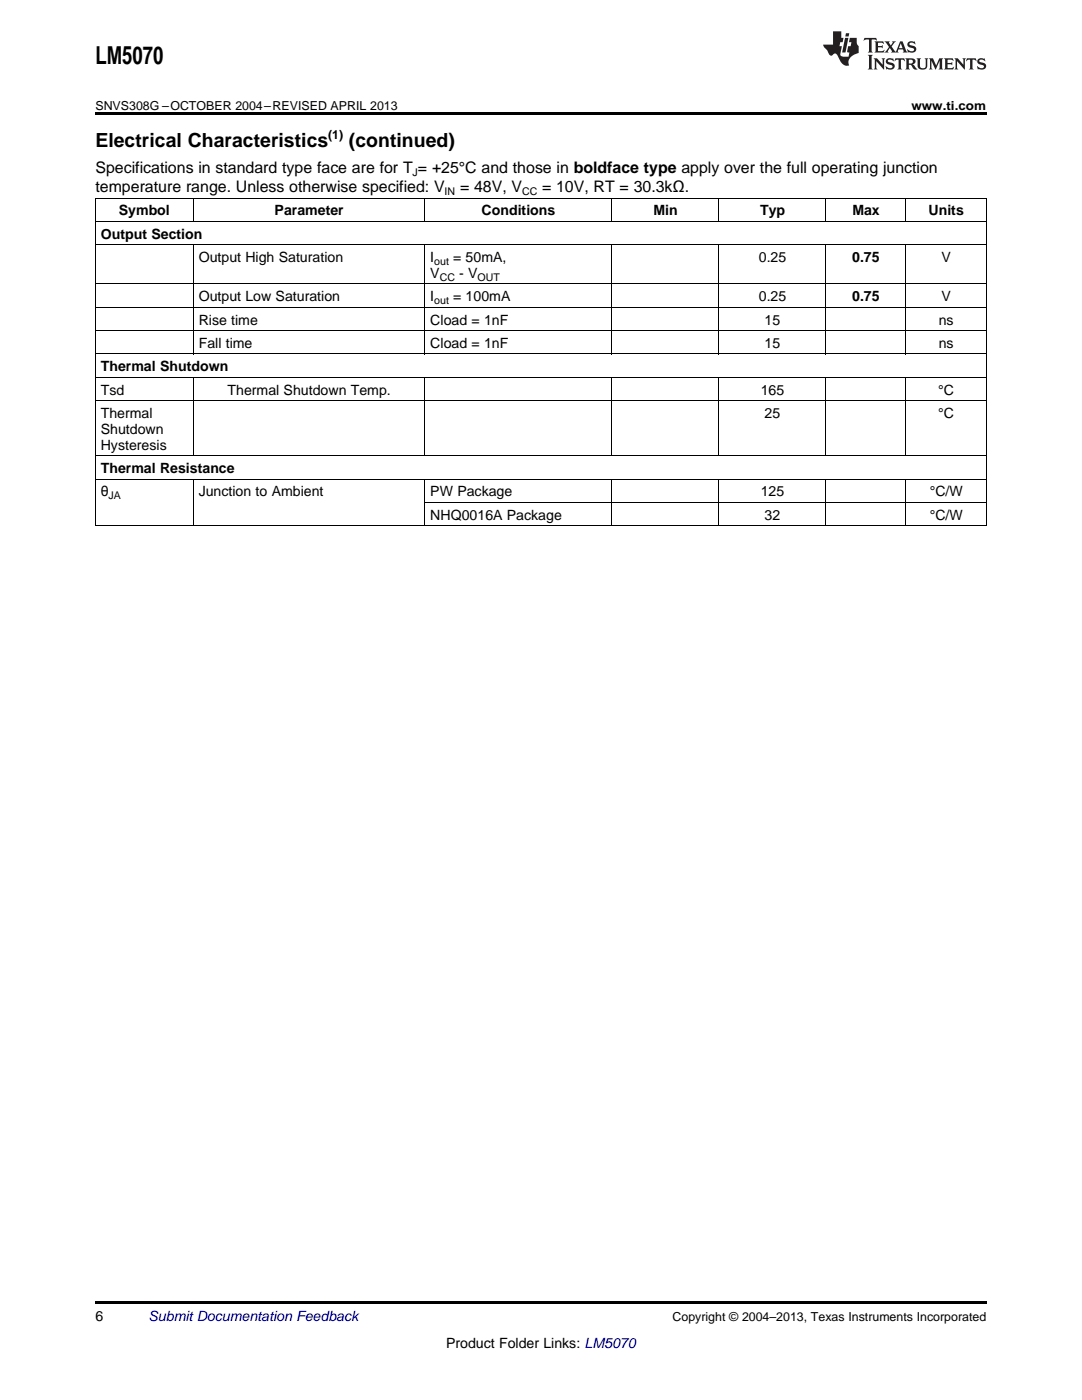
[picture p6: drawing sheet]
<svg xmlns="http://www.w3.org/2000/svg" width="216mm" height="279mm" viewBox="0 0 216 279" stroke-linecap="round" stroke-linejoin="round" font-family="sans-serif">
<defs><g id="words">
<text font-size="4.9" x="19" y="12.8">LM5070</text>
<g font-size="3.9">
<text x="19" y="29.3">Electrical Characteristics</text>
<text x="69.6" y="29.3">(continued)</text>
</g>
<g font-size="3.2">
<text x="19" y="34.4">Specifications in standard type face are for T = +25°C and those in boldface type apply over the full operating junction</text>
<text x="19" y="38.3">temperature range. Unless otherwise specified: V</text>
<text x="91.8" y="38.3">= 48V, V</text>
<text x="108.2" y="38.3">= 10V, RT = 30.3kΩ.</text>
</g>
<g font-size="2.8">
<text x="20.1" y="47.6">Output Section</text>
<text x="23.7" y="43">Symbol</text>
<text x="54.8" y="43">Parameter</text>
<text x="96.1" y="43">Conditions</text>
<text x="130.4" y="43">Min</text>
<text x="151.7" y="43">Typ</text>
<text x="170.1" y="43">Max</text>
<text x="185.3" y="43">Units</text>
<text x="39.7" y="52.3">Output High Saturation</text>
<text x="85.9" y="52.3">I</text>
<text x="90.4" y="52.3">= 50mA,</text>
<text x="151.4" y="52.3">0.25</text>
<text x="170" y="52.3">0.75</text>
<text x="187.9" y="52.3">V</text>
<text x="85.9" y="55.5">V</text>
<text x="91.6" y="55.5">- V</text>
<text x="39.7" y="60.1">Output Low Saturation</text>
<text x="39.7" y="64.8">Rise time</text>
<text x="85.9" y="60.1">I</text>
<text x="85.9" y="64.8">Cload = 1nF</text>
<text x="90.4" y="60.1">= 100mA</text>
<text x="151.4" y="60.1">0.25</text>
<text x="152.6" y="64.8">15</text>
<text x="170" y="60.1">0.75</text>
<text x="187.3" y="64.8">ns</text>
<text x="187.9" y="60.1">V</text>
<text x="39.7" y="69.4">Fall time</text>
<text x="85.9" y="69.4">Cload = 1nF</text>
<text x="152.6" y="69.4">15</text>
<text x="187.3" y="69.4">ns</text>
<text x="20.1" y="74.1">Thermal Shutdown</text>
<text x="20.1" y="78.7">Tsd</text>
<text x="20.1" y="83.4">Thermal</text>
<text x="45.4" y="78.7">Thermal Shutdown Temp.</text>
<text x="151.8" y="78.7">165</text>
<text x="152.6" y="83.4">25</text>
<text x="187.2" y="78.7">°C</text>
<text x="187.2" y="83.4">°C</text>
<text x="20.1" y="86.6">Shutdown</text>
<text x="20.1" y="89.7">Hysteresis</text>
<text x="20.1" y="94.4">Thermal Resistance</text>
<text x="20.1" y="99.1">θ</text>
<text x="39.7" y="99.1">Junction to Ambient</text>
<text x="85.9" y="99.1">PW Package</text>
<text x="151.8" y="99.1">125</text>
<text x="185.5" y="99.1">°C/W</text>
<text x="85.9" y="103.7">NHQ0016A Package</text>
<text x="152.6" y="103.7">32</text>
<text x="185.5" y="103.7">°C/W</text>
<text x="19" y="263.6">6</text>
<text x="89" y="269">Product Folder Links: LM5070</text>
</g>
<text font-size="2.8" fill="#0000c8" x="29.6" y="263.6">Submit Documentation Feedback</text>
<g font-size="2.5">
<text x="19" y="21.9">SNVS308G –OCTOBER 2004–REVISED APRIL 2013</text>
<text x="181.9" y="21.9">www.ti.com</text>
<text x="65.5" y="27.7">(1)</text>
<text x="134.2" y="263.6">Copyright © 2004–2013, Texas Instruments Incorporated</text>
</g>
<g font-size="2.1">
<text x="82.3" y="35.1">J</text>
<text x="88.7" y="38.9">IN</text>
<text x="104.2" y="38.9">CC</text>
<text x="86.6" y="52.8">out</text>
<text x="87.7" y="56">CC</text>
<text x="95.3" y="56">OUT</text>
<text x="86.6" y="60.7">out</text>
<text x="21.7" y="99.6">JA</text>
</g>
</g></defs>
<path d="M19 22.5h177.8v.5h-177.8zM19 259.7h177.8v.5h-177.8z" fill="#000"/>
<g fill="none" stroke="#000" stroke-width=".2">
<path d="M19 39.5h177.8M19.1 39.6v65.4M38.5 39.6v4.6M84.8 39.6v4.6M122.1 39.6v4.6M143.5 39.6v4.6M164.8 39.6v4.6M180.8 39.6v4.6M196.8 39.6v65.4M19 56.7h177.8M19 48.8h177.8M19 44.2h177.8"/>
<path d="M38.5 48.9v21.8M84.8 48.9v21.8M122.1 48.9v21.8M143.5 48.9v21.8M164.8 48.9v21.8M180.8 48.9v21.8M19 80h177.8M19 75.3h177.8M19 70.6h177.8M19 66h177.8M19 61.3h177.8M38.5 75.4v15.6"/>
<path d="M84.8 75.4v15.6M122.1 75.4v15.6M143.5 75.4v15.6M164.8 75.4v15.6M180.8 75.4v15.6M19 95.6h177.8M19 91h177.8M38.5 95.7v9.3M84.8 95.7v9.3M122.1 95.7v9.3M143.5 95.7v9.3M164.8 95.7v9.3"/>
<path d="M180.8 95.7v9.3M19 104.9h177.8M84.8 100.3h112"/>
</g>
<g fill="#231f20">
<path d="M172.5 7.6l-.1 .5 .4-.2h.6v.1v2.1l-.2 .4h.9l-.2-.4v-2.1l.1-.1h.5l.5 .2-.2-.5zM174.5 8.3l.2 .3v1.5l-.2 .4h1.8l.2-.6a1.04 1.04 0 0 1-1.3 .2v-.7h.6l.3 .2v-.6l-.3 .2h-.6v-.6l.8-.1 .4 .3-.2-.5zM176.5 8.3l.9 1.1-.9 1.1h.8l-.2-.2 .4-.7 .5 .7-.2 .2h1.5l-.2-.2 .2-.4h.9l.1 .4-.2 .2h1l-.3-.3-.7-1.9h-.5l-.9 2-.8-1 .9-1h-.8l.1 .3-.4 .5-.3-.6 .1-.2zM179.7 8.6l.4 1h-.7zM181.3 8.4a.63 .63 0 0 0-.2 .7 .63 .63 0 0 0 .6 .4l.6 .2 .1 .2a.75 .75 0 0 1-.7 .4 .75 .75 0 0 1-.6-.5l.1 .7 .1-.1a1.11 1.11 0 0 0 1.5-.6 1.13 1.13 0 0 0-1.2-.8l-.1-.4a1.04 1.04 0 0 1 1.2 .2l-.2-.5-.2 .1-.4-.2zM173.2 10.9l.2 .4v2.2l-.2 .4h1l-.3-.4v-2.2l.3-.4zM174.3 11.6l.3 .4v1.5l-.3 .4h.8l-.2-.4v-1.3l1.5 1.7v-1.9l.2-.4h-.7l.2 .4v.9l-1.1-1.3zM177 11.8a.62 .62 0 0 0-.2 .7 .62 .62 0 0 0 .6 .4l.6 .1 .1 .3a.76 .76 0 0 1-.7 .3 .76 .76 0 0 1-.7-.4l.2 .7 .1-.1a1.11 1.11 0 0 0 1.5-.6 1.13 1.13 0 0 0-1.2-.8l-.1-.4a1.04 1.04 0 0 1 1.2 .2l-.2-.6-.2 .1-.5-.1zM178.7 11.6l-.2 .6a.61 .61 0 0 1 .8-.3v1.6l-.2 .4h.9l-.2-.4v-1.6a.63 .63 0 0 1 .7 .3l-.1-.6zM180.6 11.6l.3 .4v1.5l-.3 .4h1l-.2-.2-.1-.8 .6 .2a.76 .76 0 0 0 1.2 .7l-1-1a.58 .58 0 0 0 .6-.5 .58 .58 0 0 0-.5-.6zM181.4 11.9h.1a.45 .45 0 0 1 .5 .1 .45 .45 0 0 1 .1 .5l-.8 .2zM182.9 11.6l.2 .2a2.17 2.17 0 0 0 .3 1.9 .99 .99 0 0 0 1.6-.6v-1.1l.2-.4h-.7l.2 .2a1.92 1.92 0 0 1-.2 1.8 .6 .6 0 0 1-.9-.5v-1.1l.2-.4zM185.4 11.6l.2 .4v1.5l-.2 .4h.7l-.2-.4v-1.4l.8 1.8 .8-1.8v1.4l-.2 .4h.9l-.2-.4v-1.5l.2-.4h-.8l-.6 1.5-.6-1.5zM188.4 11.6l.2 .4v1.5l-.2 .4h1.8l.1-.6a1.04 1.04 0 0 1-1.2 .1v-.6h.5l.4 .2v-.6l-.4 .2h-.5v-.7h.8l.3 .3-.1-.6zM190.5 11.6l.2 .4v1.5l-.2 .4h.7l-.2-.4v-1.3l1.5 1.7v-1.9l.2-.4h-.7l.2 .4v.9l-1.1-1.3zM192.9 11.6l-.1 .6a.61 .61 0 0 1 .7-.3l.1 1.6-.3 .4h1l-.3-.4 .1-1.6a.63 .63 0 0 1 .7 .3l-.1-.6zM195.2 11.8a.62 .62 0 0 0-.2 .7 .62 .62 0 0 0 .6 .4l.6 .1 .1 .3a.76 .76 0 0 1-.7 .3 .76 .76 0 0 1-.6-.4l.1 .7 .1-.1a1.11 1.11 0 0 0 1.6-.6 1.13 1.13 0 0 0-1.3-.8l-.1-.4a1.04 1.04 0 0 1 1.2 .2l-.1-.6-.2 .1-.5-.1z"/>
<path d="M166.2 6.3v2.6h-1.9v.4l.8 .9a.91 .91 0 0 0 1 .8 .56 .56 0 0 1 .5-.3 .56 .56 0 0 1 .5 .3l.4 .8a1.53 1.53 0 0 0 1.9 1.2 1.54 1.54 0 0 1 1-2.1l.9-.3v-1.4a1.52 1.52 0 0 1-.4-1.6h-1.3l-.2 .8h.5l-.2 .8h-.5l-.1 1v.2l.4 .1-.2 .8a1.93 1.93 0 0 1-1.6-.3l.3-1.8h-.5l.2-.8h.4l.2-.8h-.4v-1.3zM168.6 7.6l-.6 2.9h.7l.6-2.9zM168.8 6.6l-.1 .7h.6l.2-.7z"/>
</g>
<use href="#words"/>
</svg>
